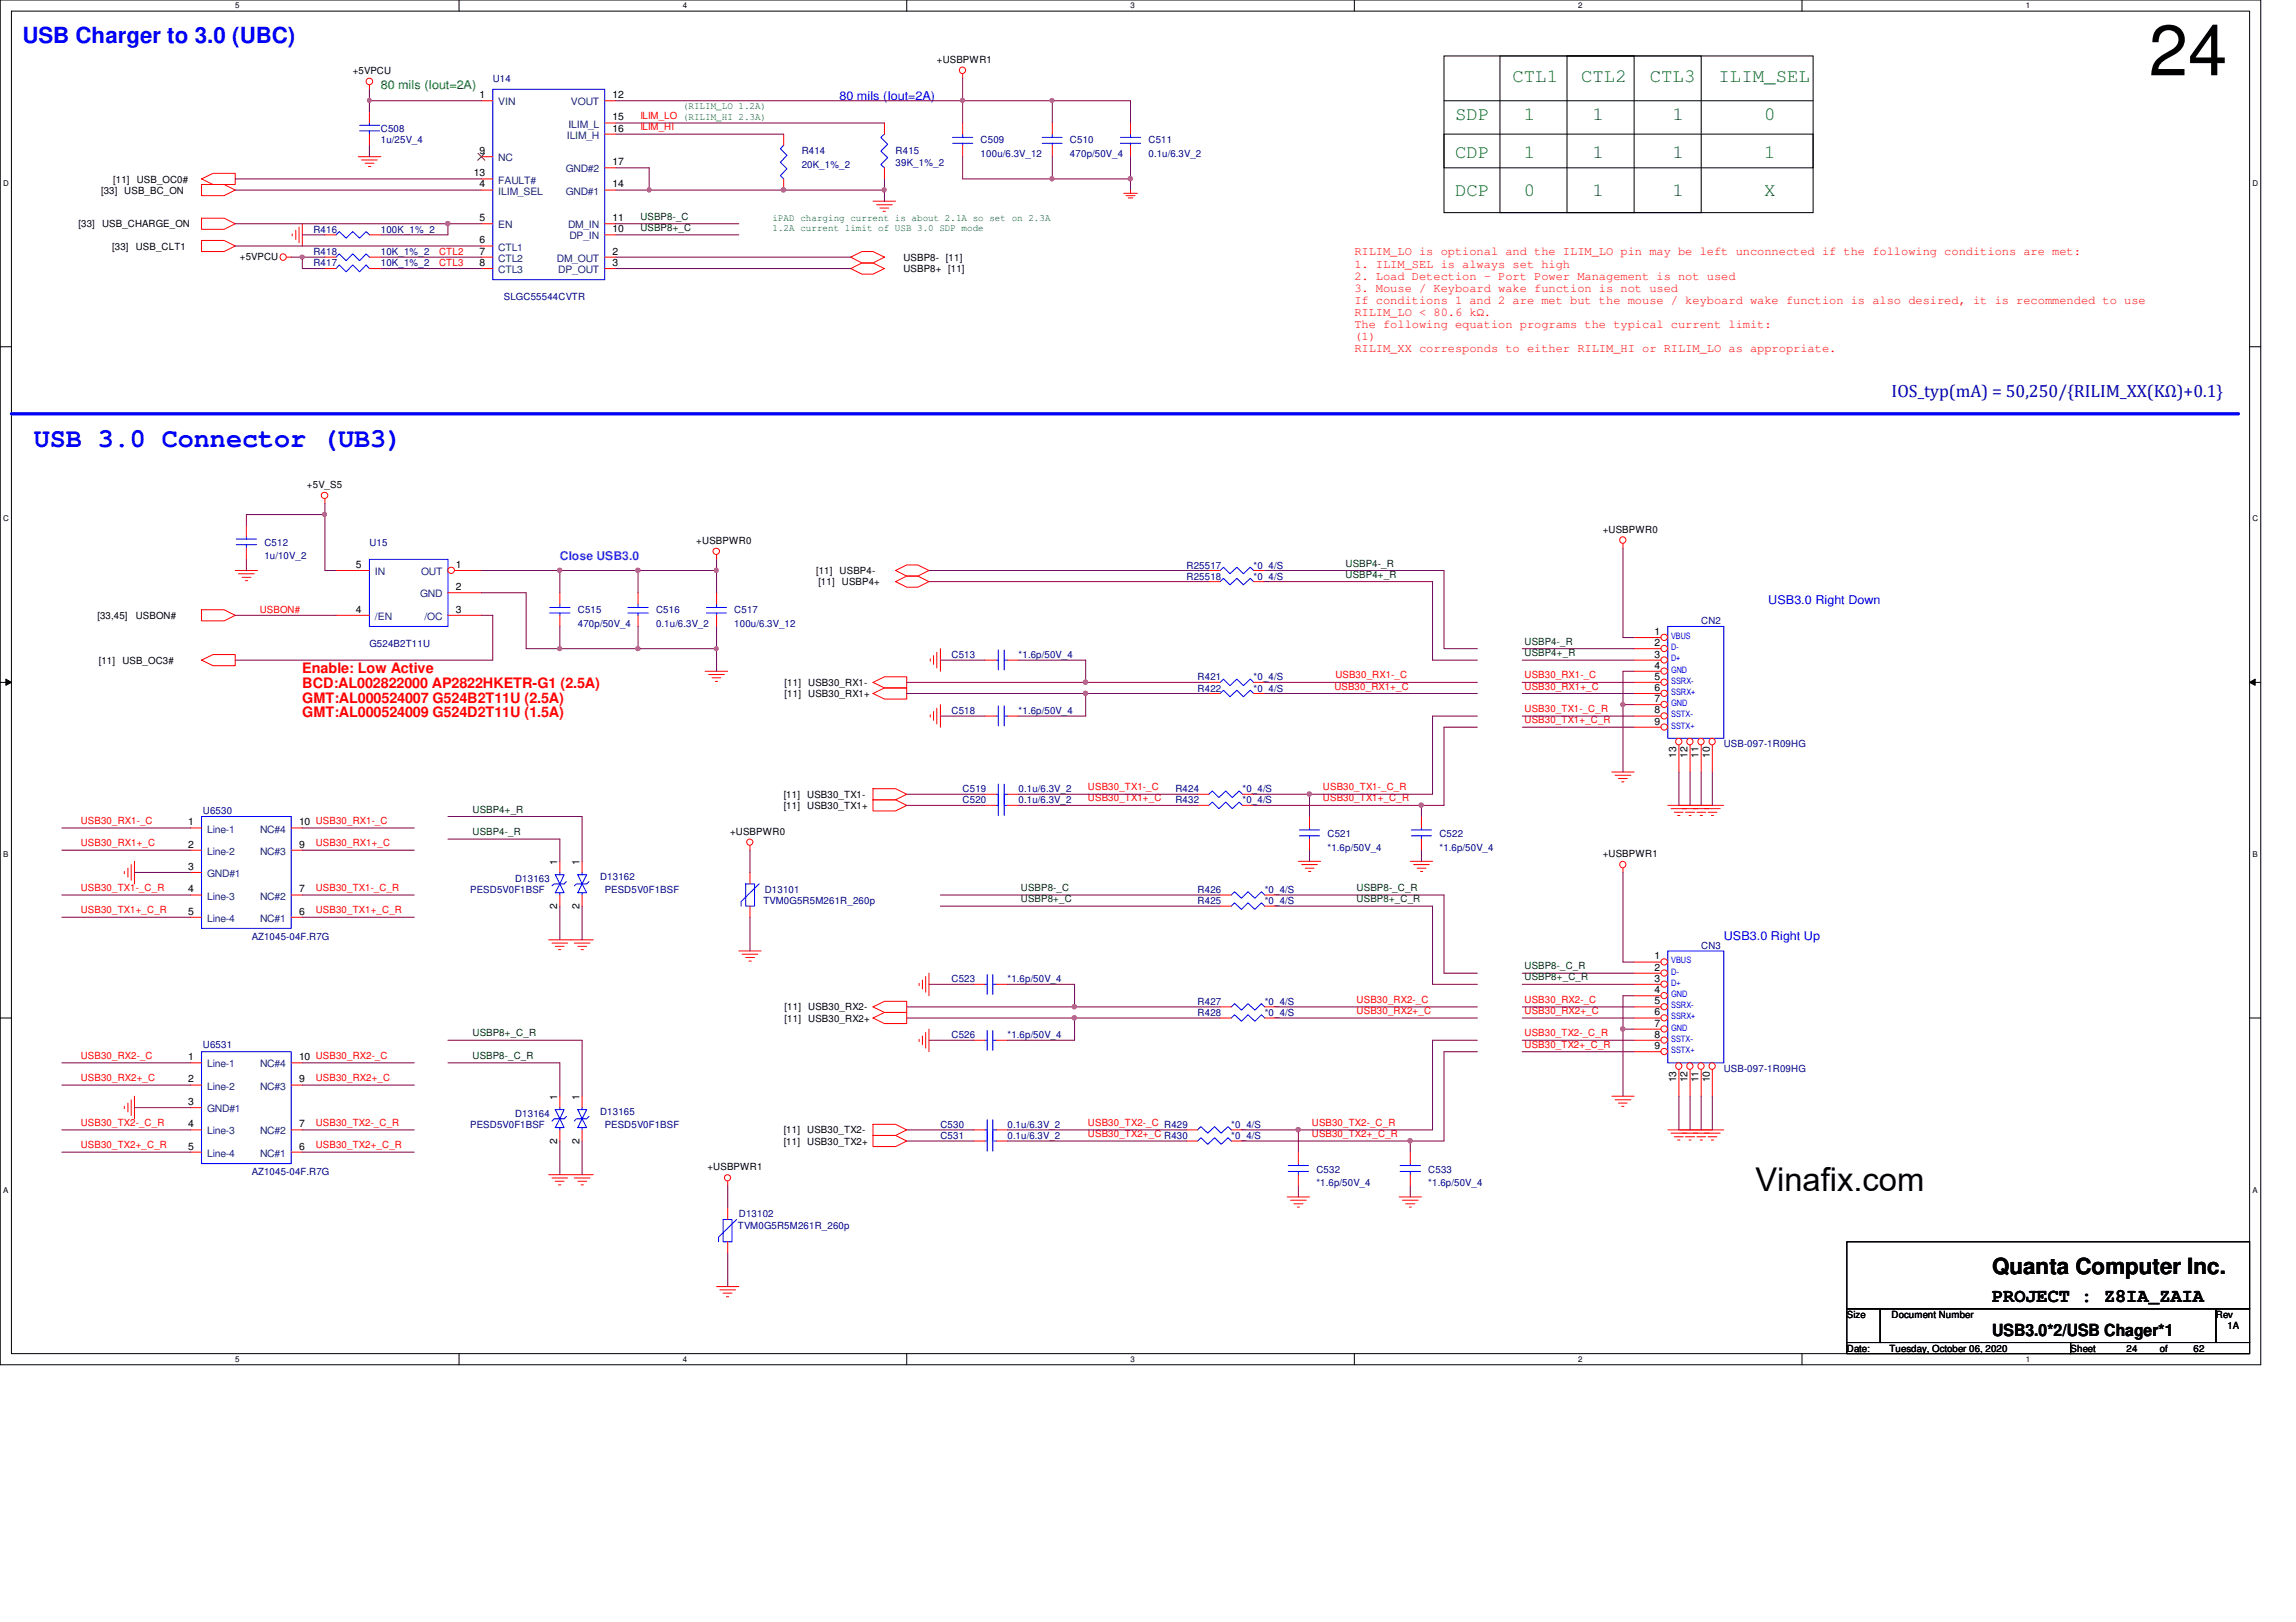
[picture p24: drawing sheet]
<svg xmlns="http://www.w3.org/2000/svg" width="297mm" height="210mm" viewBox="0 0 297 210" stroke-linecap="round" stroke-linejoin="round" font-family="sans-serif">
<defs><g id="words">
<text font-size="9.2" x="278" y="9.7">24</text>
<text font-size="4.2" x="227.1" y="154.1">Vinafix.com</text>
<text font-size="3.5" fill="#00f" x="4.4" y="57.8">USB 3.0 Connector (UB3)</text>
<text font-size="2.9" fill="#00f" x="2.9" y="5.5">USB Charger to 3.0 (UBC)</text>
<text font-size="2.9" x="257.7" y="164.8">Quanta Computer Inc.</text>
<g font-size="2.5" fill="#008000">
<text x="195.7" y="10.6">CTL1</text>
<text x="204.5" y="10.6">CTL2</text>
<text x="213.4" y="10.6">CTL3</text>
<text x="222.3" y="10.6">ILIM_SEL</text>
<text x="188.3" y="15.5">SDP</text>
<text x="197.1" y="15.5">1</text>
<text x="206" y="15.5">1</text>
<text x="216.4" y="15.5">1</text>
<text x="228.2" y="15.5">0</text>
<text x="188.3" y="20.4">CDP</text>
<text x="197.1" y="20.4">1</text>
<text x="206" y="20.4">1</text>
<text x="216.4" y="20.4">1</text>
<text x="228.2" y="20.4">1</text>
<text x="188.3" y="25.4">DCP</text>
<text x="197.1" y="25.4">0</text>
<text x="206" y="25.4">1</text>
<text x="216.4" y="25.4">1</text>
<text x="228.2" y="25.4">X</text>
</g>
<text font-size="2.5" x="257.7" y="168.5">PROJECT : Z8IA_ZAIA</text>
<text font-size="2.3" fill="#0000a0" x="244.7" y="51.4">IOS_typ(mA) = 50,250/{RILIM_XX(KΩ)+0.1}</text>
<text font-size="2.2" x="257.7" y="172.8">USB3.0*2/USB Chager*1</text>
<g font-size="1.9" fill="#f00">
<text x="39.1" y="87.1">Enable: Low Active</text>
<text x="39.1" y="89">BCD:AL002822000 AP2822HKETR-G1 (2.5A)</text>
<text x="39.1" y="90.9">GMT:AL000524007 G524B2T11U (2.5A)</text>
<text x="39.1" y="92.8">GMT:AL000524009 G524D2T11U (1.5A)</text>
</g>
<text font-size="1.6" fill="#008000" x="49.3" y="11.6">80 mils (Iout=2A)</text>
<g font-size="1.6" fill="#00f">
<text x="108.6" y="13">80 mils (Iout=2A)</text>
<text x="228.8" y="78.1">USB3.0 Right Down</text>
<text x="223" y="121.6">USB3.0 Right Up</text>
</g>
<g font-size="1.6" fill="#f00">
<text x="175.2" y="33.1">RILIM_LO is optional and the ILIM_LO pin may be left unconnected if the following conditions are met:</text>
<text x="175.2" y="34.6">1. ILIM_SEL is always set high</text>
<text x="175.2" y="40.9">RILIM_LO &lt; 80.6 kΩ.</text>
<text x="175.2" y="36.2">2. Load Detection - Port Power Management is not used</text>
<text x="175.2" y="37.8">3. Mouse / Keyboard wake function is not used</text>
<text x="175.2" y="39.3">If conditions 1 and 2 are met but the mouse / keyboard wake function is also desired, it is recommended to use</text>
<text x="175.2" y="42.5">The following equation programs the typical current limit:</text>
<text x="175.2" y="44">(1)</text>
<text x="175.2" y="45.6">RILIM_XX corresponds to either RILIM_HI or RILIM_LO as appropriate.</text>
</g>
<text font-size="1.6" fill="#8000ff" x="72.4" y="72.4">Close USB3.0</text>
<g font-size="1.3">
<text x="45.6" y="9.6">+5VPCU</text>
<text x="121.2" y="8.1">+USBPWR1</text>
<text x="62" y="12.7">1</text>
<text x="79.2" y="12.7">12</text>
<text x="79.2" y="17">16</text>
<text x="79.2" y="15.6">15</text>
<text x="14.6" y="23.6">[11]</text>
<text x="17.7" y="23.6">USB_OC0#</text>
<text x="61.3" y="22.8">13</text>
<text x="62" y="19.9">9</text>
<text x="79.2" y="21.4">17</text>
<text x="10.2" y="29.4">[33]</text>
<text x="13.1" y="25.1">[33] USB_BC_ON</text>
<text x="13.2" y="29.4">USB_CHARGE_ON</text>
<text x="62" y="24.3">4</text>
<text x="62" y="28.6">5</text>
<text x="79.2" y="28.6">11</text>
<text x="79.2" y="24.3">14</text>
<text x="14.5" y="32.3">[33]</text>
<text x="17.6" y="32.3">USB_CLT1</text>
<text x="31" y="33.6">+5VPCU</text>
<text x="62" y="31.5">6</text>
<text x="62" y="32.9">7</text>
<text x="62" y="34.4">8</text>
<text x="79.2" y="34.4">3</text>
<text x="79.2" y="32.9">2</text>
<text x="79.2" y="30.1">10</text>
<text x="116.9" y="33.7">USBP8-</text>
<text x="116.9" y="35.2">USBP8+ [11]</text>
<text x="122.4" y="33.7">[11]</text>
<text x="39.7" y="63.2">+5V_S5</text>
<text x="90.1" y="70.4">+USBPWR0</text>
<text x="207.3" y="68.9">+USBPWR0</text>
<text x="46.1" y="73.5">5</text>
<text x="59" y="73.5">1</text>
<text x="59" y="76.4">2</text>
<text x="105.6" y="74.3">[11]</text>
<text x="105.9" y="75.7">[11]</text>
<text x="108.6" y="74.3">USBP4-</text>
<text x="108.9" y="75.7">USBP4+</text>
<text x="12.6" y="80.1">[33,45]</text>
<text x="17.6" y="80.1">USBON#</text>
<text x="46.1" y="79.3">4</text>
<text x="59" y="79.3">3</text>
<text x="214" y="82.2">1</text>
<text x="214" y="83.6">2</text>
<text x="12.8" y="85.9">[11]</text>
<text x="15.8" y="85.9">USB_OC3#</text>
<text x="101.5" y="88.8">[11]</text>
<text x="104.6" y="88.8">USB30_RX1-</text>
<text x="214" y="85.1">3</text>
<text x="214" y="86.5">4</text>
<text x="214" y="88">5</text>
<text x="214" y="89.4">6</text>
<text x="101.5" y="90.2">[11]</text>
<text x="104.6" y="90.2">USB30_RX1+</text>
<text x="214" y="90.8">7</text>
<text x="214" y="92.3">8</text>
<text x="214" y="93.8">9</text>
<text x="216.9" y="98.1" transform="rotate(-90 216.9 98.1)">13</text>
<text x="218.3" y="98.1" transform="rotate(-90 218.3 98.1)">12</text>
<text x="219.7" y="98.1" transform="rotate(-90 219.7 98.1)">11</text>
<text x="221.2" y="98.1" transform="rotate(-90 221.2 98.1)">10</text>
<text x="24.3" y="106.8">1</text>
<text x="38.7" y="106.8">10 USB30_RX1-_C</text>
<text x="101.4" y="104.7">[11]</text>
<text x="101.4" y="103.3">[11]</text>
<text x="104.4" y="104.7">USB30_TX1+</text>
<text x="104.4" y="103.3">USB30_TX1-</text>
<text x="24.3" y="109.7">2</text>
<text x="24.3" y="112.6">3</text>
<text x="38.7" y="109.7">9</text>
<text x="72.1" y="111.9" transform="rotate(-90 72.1 111.9)">1</text>
<text x="75" y="111.9" transform="rotate(-90 75 111.9)">1</text>
<text x="94.4" y="108">+USBPWR0</text>
<text x="207.3" y="110.9">+USBPWR1</text>
<text x="24.3" y="115.5">4</text>
<text x="24.3" y="118.4">5</text>
<text x="38.7" y="115.5">7</text>
<text x="38.7" y="118.4">6</text>
<text x="72.1" y="117.6" transform="rotate(-90 72.1 117.6)">2</text>
<text x="75" y="117.6" transform="rotate(-90 75 117.6)">2</text>
<text x="214" y="124.2">1</text>
<text x="214" y="125.6">2</text>
<text x="101.5" y="130.8">[11]</text>
<text x="104.6" y="130.8">USB30_RX2-</text>
<text x="214" y="127">3</text>
<text x="214" y="128.5">4</text>
<text x="214" y="130">5</text>
<text x="214" y="131.4">6</text>
<text x="24.3" y="137.2">1</text>
<text x="38.7" y="137.2">10 USB30_RX2-_C</text>
<text x="101.5" y="132.2">[11]</text>
<text x="104.6" y="132.2">USB30_RX2+</text>
<text x="214" y="132.8">7</text>
<text x="214" y="134.3">8</text>
<text x="214" y="135.8">9</text>
<text x="24.3" y="140.1">2</text>
<text x="24.3" y="143">3</text>
<text x="38.7" y="140.1">9</text>
<text x="72.1" y="142.3" transform="rotate(-90 72.1 142.3)">1</text>
<text x="75" y="142.3" transform="rotate(-90 75 142.3)">1</text>
<text x="216.9" y="140.1" transform="rotate(-90 216.9 140.1)">13</text>
<text x="218.3" y="140.1" transform="rotate(-90 218.3 140.1)">12</text>
<text x="219.7" y="140.1" transform="rotate(-90 219.7 140.1)">11</text>
<text x="221.2" y="140.1" transform="rotate(-90 221.2 140.1)">10</text>
<text x="24.3" y="145.9">4</text>
<text x="24.3" y="148.8">5</text>
<text x="38.7" y="145.9">7</text>
<text x="38.7" y="148.8">6</text>
<text x="72.1" y="148" transform="rotate(-90 72.1 148)">2</text>
<text x="75" y="148" transform="rotate(-90 75 148)">2</text>
<text x="101.4" y="148.1">[11]</text>
<text x="101.4" y="146.7">[11]</text>
<text x="104.4" y="148.1">USB30_TX2+</text>
<text x="104.4" y="146.7">USB30_TX2-</text>
<text x="91.5" y="151.5">+USBPWR1</text>
<text x="238.9" y="170.6">Size</text>
<text x="244.7" y="170.6">Document Number</text>
<text x="286.7" y="170.6">Rev</text>
<text x="288.2" y="172">1A</text>
<text x="238.9" y="174.9">Date:</text>
<text x="244.4" y="174.9">Tuesday, October 06, 2020</text>
<text x="267.9" y="174.9">Sheet</text>
<text x="275.1" y="174.9">24</text>
<text x="279.4" y="174.9">of</text>
<text x="283.8" y="174.9">62</text>
</g>
<g font-size="1.3" fill="#000080">
<text x="63.8" y="10.6">U14</text>
<text x="49.3" y="17.1">C508</text>
<text x="49.3" y="18.5">1u/25V_4</text>
<text x="103.7" y="20">R414</text>
<text x="103.7" y="21.7">20K_1%_2</text>
<text x="115.9" y="20">R415</text>
<text x="115.9" y="21.5">39K_1%_2</text>
<text x="126.9" y="18.5">C509</text>
<text x="126.9" y="20.3">100u/6.3V_12</text>
<text x="138.4" y="18.5">C510</text>
<text x="138.4" y="20.3">470p/50V_4</text>
<text x="148.6" y="18.5">C511</text>
<text x="148.6" y="20.3">0.1u/6.3V_2</text>
<text x="40.6" y="33">R418</text>
<text x="40.6" y="34.5">R417</text>
<text x="40.6" y="30.1">R416</text>
<text x="49.3" y="33">10K_1%_2</text>
<text x="49.3" y="34.5">10K_1%_2</text>
<text x="49.3" y="30.1">100K_1%_2</text>
<text x="65.2" y="38.8">SLGC55544CVTR</text>
<text x="34.2" y="70.7">C512</text>
<text x="47.8" y="70.7">U15</text>
<text x="34.2" y="72.4">1u/10V_2</text>
<text x="153.5" y="75">R25518</text>
<text x="153.5" y="73.6">R25517</text>
<text x="162.2" y="75">*0_4/S</text>
<text x="162.2" y="73.6">*0_4/S</text>
<text x="47.8" y="83.7">G524B2T11U</text>
<text x="74.8" y="79.4">C515</text>
<text x="74.8" y="81.1">470p/50V_4</text>
<text x="84.9" y="79.4">C516</text>
<text x="84.9" y="81.1">0.1u/6.3V_2</text>
<text x="95" y="79.4">C517</text>
<text x="95" y="81.1">100u/6.3V_12</text>
<text x="220.1" y="80.8">CN2</text>
<text x="123.1" y="85.1">C513</text>
<text x="131.8" y="85.1">*1.6p/50V_4</text>
<text x="154.9" y="88.1">R421</text>
<text x="154.9" y="89.5">R422</text>
<text x="162.2" y="88.1">*0_4/S</text>
<text x="162.2" y="89.5">*0_4/S</text>
<text x="123.1" y="92.4">C518</text>
<text x="131.8" y="92.4">*1.6p/50V_4</text>
<text x="223" y="96.7">USB-097-1R09HG</text>
<text x="26.2" y="105.3">U6530</text>
<text x="124.5" y="102.5">C519</text>
<text x="124.5" y="104">C520</text>
<text x="131.8" y="102.5">0.1u/6.3V_2</text>
<text x="131.8" y="104">0.1u/6.3V_2</text>
<text x="152.1" y="104">R432</text>
<text x="152.1" y="102.5">R424</text>
<text x="160.7" y="104">*0_4/S</text>
<text x="160.7" y="102.5">*0_4/S</text>
<text x="77.6" y="113.8">D13162</text>
<text x="171.7" y="108.3">C521</text>
<text x="171.7" y="110.1">*1.6p/50V_4</text>
<text x="186.2" y="108.3">C522</text>
<text x="186.2" y="110.1">*1.6p/50V_4</text>
<text x="60.8" y="115.6">PESD5V0F1BSF</text>
<text x="66.6" y="114.1">D13163</text>
<text x="78.2" y="115.6">PESD5V0F1BSF</text>
<text x="98.8" y="117">TVM0G5R5M261R_260p</text>
<text x="98.9" y="115.6">D13101</text>
<text x="154.9" y="115.6">R426</text>
<text x="154.9" y="117">R425</text>
<text x="163.6" y="115.6">*0_4/S</text>
<text x="163.6" y="117">*0_4/S</text>
<text x="32.6" y="121.6">AZ1045-04F.R7G</text>
<text x="220.1" y="122.8">CN3</text>
<text x="123.1" y="127.1">C523</text>
<text x="130.3" y="127.1">*1.6p/50V_4</text>
<text x="154.9" y="130">R427</text>
<text x="154.9" y="131.5">R428</text>
<text x="163.6" y="130">*0_4/S</text>
<text x="163.6" y="131.5">*0_4/S</text>
<text x="26.2" y="135.7">U6531</text>
<text x="123.1" y="134.4">C526</text>
<text x="130.3" y="134.4">*1.6p/50V_4</text>
<text x="223" y="138.7">USB-097-1R09HG</text>
<text x="60.8" y="146">PESD5V0F1BSF</text>
<text x="66.6" y="144.5">D13164</text>
<text x="77.6" y="144.2">D13165</text>
<text x="78.2" y="146">PESD5V0F1BSF</text>
<text x="121.7" y="146">C530</text>
<text x="121.7" y="147.4">C531</text>
<text x="130.3" y="146">0.1u/6.3V_2</text>
<text x="130.3" y="147.4">0.1u/6.3V_2</text>
<text x="159.3" y="146">*0_4/S</text>
<text x="159.3" y="147.4">*0_4/S</text>
<text x="32.6" y="152">AZ1045-04F.R7G</text>
<text x="170.3" y="151.8">C532</text>
<text x="170.3" y="153.5">*1.6p/50V_4</text>
<text x="184.8" y="151.8">C533</text>
<text x="184.8" y="153.5">*1.6p/50V_4</text>
<text x="95.5" y="159">TVM0G5R5M261R_260p</text>
<text x="95.6" y="157.5">D13102</text>
</g>
<g font-size="1.3" fill="#004080">
<text x="64.5" y="13.6">VIN</text>
<text x="73.3" y="17.9">ILIM_H</text>
<text x="73.5" y="16.5">ILIM_L</text>
<text x="73.9" y="13.6">VOUT</text>
<text x="64.5" y="23.7">FAULT#</text>
<text x="64.5" y="20.9">NC</text>
<text x="73.2" y="22.3">GND#2</text>
<text x="64.5" y="25.2">ILIM_SEL</text>
<text x="64.5" y="29.5">EN</text>
<text x="73.2" y="25.2">GND#1</text>
<text x="73.5" y="29.5">DM_IN</text>
<text x="64.5" y="32.4">CTL1</text>
<text x="64.5" y="33.9">CTL2</text>
<text x="64.5" y="35.3">CTL3</text>
<text x="72" y="33.9">DM_OUT</text>
<text x="72.2" y="35.3">DP_OUT</text>
<text x="73.7" y="31">DP_IN</text>
<text x="48.5" y="74.4">IN</text>
<text x="54.4" y="77.3">GND</text>
<text x="54.5" y="74.4">OUT</text>
<text x="48.5" y="80.2">/EN</text>
<text x="54.9" y="80.2">/OC</text>
<text x="26.8" y="107.7">Line-1</text>
<text x="33.7" y="107.7">NC#4</text>
<text x="26.8" y="110.6">Line-2</text>
<text x="26.8" y="113.5">GND#1</text>
<text x="33.7" y="110.6">NC#3</text>
<text x="26.8" y="116.4">Line-3</text>
<text x="26.8" y="119.3">Line-4</text>
<text x="33.7" y="116.4">NC#2</text>
<text x="33.7" y="119.3">NC#1</text>
<text x="26.8" y="141">Line-2</text>
<text x="26.8" y="143.9">GND#1</text>
<text x="26.8" y="138.1">Line-1</text>
<text x="33.7" y="141">NC#3</text>
<text x="33.7" y="138.1">NC#4</text>
<text x="26.8" y="146.8">Line-3</text>
<text x="26.8" y="149.7">Line-4</text>
<text x="33.7" y="146.8">NC#2</text>
<text x="33.7" y="149.7">NC#1</text>
</g>
<g font-size="1.3" fill="#f00">
<text x="82.8" y="15.4">ILIM_LO (RILIM_HI 2.3A)</text>
<text x="82.8" y="16.8">ILIM_HI</text>
<text x="56.8" y="33">CTL2</text>
<text x="56.8" y="34.5">CTL3</text>
<text x="33.6" y="79.3">USBON#</text>
<text x="172.6" y="89.2">USB30_RX1+_C</text>
<text x="172.8" y="87.8">USB30_RX1-_C</text>
<text x="197.2" y="89.2">USB30_RX1+_C</text>
<text x="197.2" y="87.8">USB30_RX1-_C</text>
<text x="197.2" y="93.6">USB30_TX1+_C_R</text>
<text x="197.2" y="92.2">USB30_TX1-_C_R</text>
<text x="10.5" y="106.6">USB30_RX1-_C</text>
<text x="140.8" y="103.7">USB30_TX1+_C</text>
<text x="140.8" y="102.3">USB30_TX1-_C</text>
<text x="171.2" y="103.7">USB30_TX1+_C_R</text>
<text x="171.2" y="102.3">USB30_TX1-_C_R</text>
<text x="10.5" y="109.5">USB30_RX1+_C</text>
<text x="40.8" y="109.5">USB30_RX1+_C</text>
<text x="10.5" y="115.3">USB30_TX1-_C_R</text>
<text x="10.5" y="118.2">USB30_TX1+_C_R</text>
<text x="40.8" y="115.3">USB30_TX1-_C_R</text>
<text x="40.8" y="118.2">USB30_TX1+_C_R</text>
<text x="175.5" y="129.8">USB30_RX2-_C</text>
<text x="175.5" y="131.2">USB30_RX2+_C</text>
<text x="197.2" y="131.2">USB30_RX2+_C</text>
<text x="197.2" y="129.8">USB30_RX2-_C</text>
<text x="10.5" y="137">USB30_RX2-_C</text>
<text x="197.2" y="135.6">USB30_TX2+_C_R</text>
<text x="197.2" y="134.1">USB30_TX2-_C_R</text>
<text x="10.5" y="139.9">USB30_RX2+_C</text>
<text x="40.8" y="139.9">USB30_RX2+_C</text>
<text x="10.5" y="145.7">USB30_TX2-_C_R</text>
<text x="10.5" y="148.6">USB30_TX2+_C_R</text>
<text x="40.8" y="145.7">USB30_TX2-_C_R</text>
<text x="40.8" y="148.6">USB30_TX2+_C_R</text>
<text x="140.8" y="147.2">USB30_TX2+_C R430</text>
<text x="140.8" y="145.7">USB30_TX2-_C R429</text>
<text x="169.7" y="147.2">USB30_TX2+_C_R</text>
<text x="169.7" y="145.7">USB30_TX2-_C_R</text>
</g>
<g font-size="1.3" fill="#008000">
<text x="88.3" y="14.1">(RILIM_LO 1.2A)</text>
<text x="99.9" y="28.6">iPAD charging current is about 2.1A so set on 2.3A</text>
<text x="99.9" y="29.8">1.2A current limit of USB 3.0 SDP mode</text>
</g>
<g font-size="1.3" fill="#004000">
<text x="82.8" y="28.4">USBP8-_C</text>
<text x="82.8" y="29.9">USBP8+_C</text>
<text x="174.1" y="73.3">USBP4-_R</text>
<text x="174.1" y="74.8">USBP4+_R</text>
<text x="197.2" y="83.4">USBP4-_R</text>
<text x="197.2" y="84.9">USBP4+_R</text>
<text x="61.1" y="105.2">USBP4+_R</text>
<text x="61.1" y="108.1">USBP4-_R</text>
<text x="132.1" y="115.3">USBP8-_C</text>
<text x="132.1" y="116.8">USBP8+_C</text>
<text x="175.5" y="115.3">USBP8-_C_R</text>
<text x="175.5" y="116.8">USBP8+_C_R</text>
<text x="197.2" y="125.4">USBP8-_C_R</text>
<text x="197.2" y="126.9">USBP8+_C_R</text>
<text x="61.1" y="137">USBP8-_C_R</text>
<text x="61.1" y="134.1">USBP8+_C_R</text>
</g>
<g font-size="1.1" fill="#00f">
<text x="216.2" y="82.7">VBUS</text>
<text x="216.2" y="84.2">D-</text>
<text x="216.2" y="85.6">D+</text>
<text x="216.2" y="87">GND</text>
<text x="216.2" y="88.5">SSRX-</text>
<text x="216.2" y="90">SSRX+</text>
<text x="216.2" y="91.4">GND</text>
<text x="216.2" y="92.8">SSTX-</text>
<text x="216.2" y="94.3">SSTX+</text>
<text x="216.2" y="124.7">VBUS</text>
<text x="216.2" y="126.2">D-</text>
<text x="216.2" y="127.6">D+</text>
<text x="216.2" y="129">GND</text>
<text x="216.2" y="130.5">SSRX-</text>
<text x="216.2" y="131.9">SSRX+</text>
<text x="216.2" y="133.4">GND</text>
<text x="216.2" y="134.8">SSTX-</text>
<text x="216.2" y="136.3">SSTX+</text>
</g>
<g font-size="1">
<text x="30.4" y="1.1">5</text>
<text x="88.3" y="1.1">4</text>
<text x="146.3" y="1.1">3</text>
<text x="204.2" y="1.1">2</text>
<text x="262.1" y="1.1">1</text>
<text x=".4" y="24">D</text>
<text x="291.4" y="24">D</text>
<text x=".4" y="67.5">C</text>
<text x="291.4" y="67.5">C</text>
<text x=".4" y="110.9">B</text>
<text x="291.4" y="110.9">B</text>
<text x=".4" y="154.3">A</text>
<text x="291.4" y="154.3">A</text>
<text x="30.4" y="176.2">5</text>
<text x="88.3" y="176.2">4</text>
<text x="146.3" y="176.2">3</text>
<text x="204.2" y="176.2">2</text>
<text x="262.1" y="176.2">1</text>
</g>
</g></defs>
<path d="M0 0h292.5v176.6h-292.5zM1.5 1.4h289.5v173.8h-289.5z" fill="none" stroke="#000" stroke-width=".13"/>
<g fill="#fff">
<path d="M30.4 .2h.6v1.1h-.6z"/>
<path d="M30.4 175.3h.6v1.2h-.6z"/>
</g>
<path d="M59.4 0v1.4M59.4 175.2v1.4" fill="none" stroke="#000" stroke-width=".13"/>
<g fill="#fff">
<path d="M88.3 .2h.6v1.1h-.6z"/>
<path d="M88.3 175.3h.6v1.2h-.6z"/>
</g>
<path d="M117.3 0v1.4M117.3 175.2v1.4" fill="none" stroke="#000" stroke-width=".13"/>
<g fill="#fff">
<path d="M146.3 .2h.5v1.1h-.5z"/>
<path d="M146.3 175.3h.5v1.2h-.5z"/>
</g>
<path d="M175.2 0v1.4M175.2 175.2v1.4" fill="none" stroke="#000" stroke-width=".13"/>
<g fill="#fff">
<path d="M204.2 .2h.5v1.1h-.5z"/>
<path d="M204.2 175.3h.5v1.2h-.5z"/>
</g>
<path d="M233.1 0v1.4M233.1 175.2v1.4" fill="none" stroke="#000" stroke-width=".13"/>
<g fill="#fff">
<path d="M262.1 .2h.5v1.1h-.5z"/>
<path d="M262.1 175.3h.5v1.2h-.5z"/>
<path d="M.4 23.2h.7v1.1h-.7z"/>
<path d="M291.4 23.2h.7v1.1h-.7z"/>
<path d="M.4 66.6h.7v1.1h-.7z"/>
<path d="M291.4 66.6h.7v1.1h-.7z"/>
</g>
<path d="M0 44.9h1.5M291 44.9h1.5" fill="none" stroke="#000" stroke-width=".13"/>
<g fill="#fff">
<path d="M.4 110h.7v1.2h-.7z"/>
<path d="M291.4 110h.7v1.2h-.7z"/>
</g>
<path d="M0 88.3h1.5M.8 87.9l.7 .4-.7 .4zM291 88.3l.8-.4v.8zM291 88.3h1.5" fill="none" stroke="#000" stroke-width=".13"/>
<path d="M.8 87.9l.7 .4-.7 .4zM291 88.3l.8-.4v.8z" fill="#000"/>
<g fill="#fff">
<path d="M.4 153.5h.7v1.1h-.7z"/>
<path d="M291.4 153.5h.7v1.1h-.7z"/>
</g>
<g fill="none" stroke="#000" stroke-width=".13">
<path d="M186.8 7.2h47.8v20.3h-47.8zM186.8 17.4h47.8v4.3h-47.8zM186.8 13h47.8M194.1 7.2h26v20.3h-26zM202.7 7.2h8.7v20.3h-8.7zM0 131.7h1.5M291 131.7h1.5M238.9 160.7h52.1v8.7h-52.1zM238.9 169.4h4.3v4.3h-4.3zM238.9 173.7h29v1.5h-29zM243.2 169.4h43.5v4.3h-43.5zM267.9 173.7h23.1v1.5h-23.1z"/>
<path d="M286.7 169.4h4.3v4.3h-4.3z"/>
</g>
<path d="M1.5 53.6h288.1" fill="none" stroke="#00f" stroke-width=".42"/>
<g fill="none" stroke="#f00" stroke-width=".13">
<path d="M47.8 11v.6M62.3 13h1.5M78.2 13h1.5M78.2 17.4h1.5M78.2 15.9h1.5M124.5 9.6v.5M26.1 23.2l1.5-.8h2.8v1.5h-2.8zM26.1 23.9h2.9l1.4 .7-1.4 .7h-2.9zM26.1 28.2h2.9l1.4 .8-1.4 .7h-2.9zM26.1 31.1h2.9l1.4 .7-1.4 .8h-2.9zM37.1 33.3h.6M37.8 30.3v.2"/>
<path d="M38.3 29.8v1.2M38.7 29.4v2M39.1 29v2.8M46.4 20.3h2.9M46.8 20.7h2M47.2 21.1h1.2M47.7 21.5h.3M62.3 24.6h1.5M62.3 23.2h1.5M62.3 20.3h1.5M62.3 29h1.5M62.3 31.8h1.5"/>
<path d="M62.3 33.3h1.5M62.3 34.8h1.5M78.2 34.8h1.5M78.2 33.3h1.5M78.2 30.4h1.5M78.2 29h1.5M78.2 21.7h1.5M78.2 24.6h1.5M110.1 33.3l1.4-.7h1.4l1.5 .7-1.5 .7h-1.4zM110.1 34.8l1.4-.8h1.4l1.5 .8-1.5 .7h-1.4zM112.9 26h3M113.4 26.5h2"/>
<path d="M113.8 26.9h1.2M114.3 27.3h.3M145.4 25h1.7M145.7 25.3h1.2M146 25.6h.6M146.3 24.6v.4M26.1 78.9h2.9l1.4 .7-1.4 .7h-2.9zM30.4 73.8h2.9M30.9 74.3h2M31.3 74.7h1.2M31.7 75.1h.3M42 64.6v.6"/>
<path d="M92.7 71.8v.6M115.9 75.3l1.4-.8h1.4l1.5 .8-1.5 .7h-1.4zM115.9 73.8l1.4-.7h1.4l1.5 .7-1.5 .7h-1.4zM210 70.4v.6M26.1 85.4l1.5-.7h2.8v1.4h-2.8zM91.2 86.9h2.9M91.7 87.3h2M92.1 87.7h1.2M92.5 88.2h.3M112.9 89.7l1.5-.7h2.9v1.5h-2.9zM112.9 88.3l1.5-.7h2.9v1.4h-2.9zM120.4 85.3v.3"/>
<path d="M120.4 92.5v.3M120.8 84.8v1.2M120.8 92.1v1.1M121.2 84.4v2M121.2 91.7v2M121.7 83.9v3M121.7 91.2v2.9M208.5 99.9h2.9M16.1 112.8v.3M16.5 112.4v1.1M17 111.9v2M17.4 111.5v2.9"/>
<path d="M24.6 110h1.5M24.6 115.8h1.5M24.6 112.9h1.5M24.6 107.1h1.5M24.6 118.7h1.5M37.7 115.8h1.4M37.7 110h1.4M37.7 107.1h1.4M37.7 118.7h1.4M97 109.4v.6M112.9 103.5h3l1.4 .7-1.4 .7h-3zM112.9 102.1h3l1.4 .7-1.4 .7h-3z"/>
<path d="M168 111.5h2.9M168.4 111.9h2M168.9 112.4h1.1M169.3 112.8h.3M182.5 111.5h2.8M182.9 111.9h2M183.3 112.4h1.2M183.8 112.8h.3M209 100.3h2M209.4 100.8h1.1M209.8 101.2h.3M210 112.4v.5"/>
<path d="M215.8 104.2h5.7M216.2 104.6h2M216.6 105.1h1.2M217 105.5h.3M217.2 104.2h5.8M217.6 104.6h2.1M218.1 105.1h1.1M218.5 105.5h.3M219.1 104.6h2M219.5 105.1h1.2M220 105.5h.3M220.5 104.6h2"/>
<path d="M221 105.1h1.1M221.4 105.5h.3M71 121.6h5.7M71.4 122h2M71.8 122.5h1.2M72.3 122.9h.3M74.3 122h2M74.8 122.5h1.1M75.2 122.9h.3M95.6 123.1h2.9M96 123.5h2M96.5 123.9h1.1"/>
<path d="M96.9 124.4h.3M112.9 131.7l1.5-.7h2.9v1.5h-2.9zM112.9 130.3l1.5-.7h2.9v1.4h-2.9zM118.9 127.3v.3M118.9 134.5v.3M119.3 126.8v1.2M119.3 134.1v1.1M119.8 126.4v2M119.8 133.6v2M120.2 125.9v3M120.2 133.2v2.9M16.1 143.2v.3"/>
<path d="M16.5 142.7v1.2M17 142.3v2.1M17.4 141.9v2.9M71 152h5.7M71.4 152.4h2M71.8 152.9h1.2M72.3 153.3h.3M74.3 152.4h2M74.8 152.9h1.1M75.2 153.3h.3M94.1 152.9v.6M94.1 156.3v1.5"/>
<path d="M112.9 146.9h3l1.4 .8-1.4 .7h-3zM112.9 145.5h3l1.4 .7-1.4 .7h-3zM166.5 154.9h2.9M167 155.3h2M167.4 155.8h1.2M167.8 156.2h.3M181 154.9h2.9M181.4 155.3h2.1M181.9 155.8h1.1M182.3 156.2h.3M208.5 141.9h2.9M209 142.3h2"/>
<path d="M209.4 142.7h1.1M209.8 143.2h.3M215.8 146.2h5.7M216.2 146.6h2M216.6 147.1h1.2M217 147.5h.3M217.2 146.2h5.8M217.6 146.6h2.1M218.1 147.1h1.1M218.5 147.5h.3M219.1 146.6h2M219.5 147.1h1.2"/>
<path d="M220 147.5h.3M220.5 146.6h2M221 147.1h1.1M221.4 147.5h.3M92.7 166.5h2.9M93.1 166.9h2.1M93.6 167.3h1.1M94 167.8h.3M94.1 160.7v1.4"/>
<circle cx="47.8" cy="10.5" r=".43"/>
<circle cx="124.5" cy="9.1" r=".42"/>
<circle cx="36.6" cy="33.3" r=".42"/>
<circle cx="42" cy="64.1" r=".42"/>
<circle cx="92.7" cy="71.3" r=".42"/>
<circle cx="209.9" cy="69.9" r=".42"/>
<circle cx="97" cy="109" r=".4"/>
<circle cx="209.9" cy="111.9" r=".42"/>
<circle cx="94.1" cy="152.4" r=".4"/>
</g>
<path d="M63.8 11.6h14.4v24.6h-14.4zM215.8 81.1h7.2v14.4h-7.2zM26.1 105.7h11.6v14.4h-11.6zM93.6 157.8h1.1v2.9h-1.1zM95.3 157.8l-2.3 2.3v.6" fill="none" stroke="#00f" stroke-width=".13"/>
<path d="M61.8 19.9l.9 .8M62.7 19.9l-.9 .8" fill="none" stroke="#804000" stroke-width=".13"/>
<circle cx="215.3" cy="82.5" r=".42" fill="#fff"/>
<g fill="none" stroke="#f00" stroke-width=".13">
<path d="M211.4 82.5h3.5"/>
<circle cx="215.3" cy="82.5" r=".42"/>
</g>
<circle cx="215.3" cy="85.4" r=".42" fill="#fff"/>
<g fill="none" stroke="#f00" stroke-width=".13">
<path d="M211.4 85.4h3.5"/>
<circle cx="215.3" cy="85.4" r=".42"/>
</g>
<circle cx="215.3" cy="83.9" r=".42" fill="#fff"/>
<g fill="none" stroke="#f00" stroke-width=".13">
<path d="M211.4 83.9h3.5"/>
<circle cx="215.3" cy="83.9" r=".42"/>
</g>
<circle cx="215.3" cy="86.8" r=".42" fill="#fff"/>
<g fill="none" stroke="#f00" stroke-width=".13">
<path d="M211.4 86.9h3.5"/>
<circle cx="215.3" cy="86.8" r=".42"/>
</g>
<circle cx="215.3" cy="88.3" r=".42" fill="#fff"/>
<g fill="none" stroke="#f00" stroke-width=".13">
<path d="M211.4 88.3h3.5"/>
<circle cx="215.3" cy="88.3" r=".42"/>
</g>
<circle cx="215.3" cy="89.7" r=".42" fill="#fff"/>
<g fill="none" stroke="#f00" stroke-width=".13">
<path d="M211.4 89.7h3.5"/>
<circle cx="215.3" cy="89.7" r=".42"/>
</g>
<circle cx="215.3" cy="91.2" r=".42" fill="#fff"/>
<g fill="none" stroke="#f00" stroke-width=".13">
<path d="M211.4 91.2h3.5"/>
<circle cx="215.3" cy="91.2" r=".42"/>
</g>
<circle cx="215.3" cy="92.6" r=".42" fill="#fff"/>
<g fill="none" stroke="#f00" stroke-width=".13">
<path d="M211.4 92.7h3.5"/>
<circle cx="215.3" cy="92.6" r=".42"/>
</g>
<circle cx="215.3" cy="94.1" r=".42" fill="#fff"/>
<g fill="none" stroke="#f00" stroke-width=".13">
<path d="M211.4 94.1h3.5"/>
<circle cx="215.3" cy="94.1" r=".42"/>
</g>
<circle cx="220.1" cy="96" r=".42" fill="#fff"/>
<g fill="none" stroke="#f00" stroke-width=".13">
<path d="M220.1 96.4v3.5"/>
<circle cx="220.1" cy="96" r=".42"/>
</g>
<circle cx="221.5" cy="96" r=".42" fill="#fff"/>
<g fill="none" stroke="#f00" stroke-width=".13">
<path d="M221.5 96.4v3.5"/>
<circle cx="221.5" cy="96" r=".42"/>
</g>
<circle cx="217.2" cy="96" r=".42" fill="#fff"/>
<g fill="none" stroke="#f00" stroke-width=".13">
<path d="M217.2 96.4v3.5"/>
<circle cx="217.2" cy="96" r=".42"/>
</g>
<circle cx="218.6" cy="96" r=".42" fill="#fff"/>
<g fill="none" stroke="#f00" stroke-width=".13">
<path d="M136.1 18.8v1.5M136.1 15.9v1.5M43.5 79.6h4.3M43.5 73.8h4.3M58 79.6h4.3M218.6 96.4v3.5M72.4 111.5v1.4M72.4 115.8v1.5M127.4 102.8h1.5M127.4 104.2h1.5M130.3 102.8h1.5M130.3 104.2h1.5"/>
<path d="M24.6 137.5h1.5M37.7 137.5h1.4M126 127.4h1.4M128.9 127.4h1.4M24.6 140.4h1.5M24.6 146.2h1.5M24.6 143.3h1.5M24.6 149.1h1.5M37.7 146.2h1.4M37.7 140.4h1.4M37.7 149.1h1.4"/>
<circle cx="218.6" cy="96" r=".42"/>
</g>
<g fill="none" stroke="#00f" stroke-width=".13">
<path d="M134.8 17.8h2.6M134.8 18.5h2.6M136.1 18.5v.3M136.1 17.4v.4M47.8 72.4h10.2v8.7h-10.2zM71.8 113.2h1.2l-.6 1.2zM72.4 115.5v.3M72.4 112.9v.3M72.4 114.4l.6 1.1h-1.2zM73.3 114.1l-.3 .3h-1.3l-.3 .2M128.9 102.8h.3M128.9 104.2h.3"/>
<path d="M129.2 101.5v2.6M129.2 102.9v2.6M129.9 101.5v2.6M129.9 102.9v2.6M129.9 102.8h.4M129.9 104.2h.4M26.1 136.1h11.6v14.5h-11.6zM127.4 127.4h.3M127.7 126.1v2.6M128.4 126.1v2.6M128.4 127.4h.5"/>
</g>
<circle cx="58.4" cy="73.8" r=".42" fill="#fff"/>
<g fill="none" stroke="#f00" stroke-width=".13">
<path d="M101.4 17.4v1.4M42 33.3h1.5M47.8 33.3h1.5M101.4 23.2v1.4M58 76.7h4.3M58.8 73.8h3.5M156.4 75.3h1.5M162.2 75.3h1.4M127.4 85.4h1.5M130.3 85.4h1.5M156.4 88.3h1.5M162.2 88.3h1.4"/>
<path d="M97 112.9v1.5M97 117.3v1.4M154.9 104.2h1.5M157.9 115.8h1.4M160.7 104.2h1.5M163.6 115.8h1.5M169.4 105.7v1.4M169.4 108.6v1.4M157.9 130.3h1.4M163.6 130.3h1.5M75.3 141.9v1.4M75.3 146.2v1.5"/>
<path d="M126 146.2h1.4M128.9 146.2h1.4"/>
<circle cx="58.4" cy="73.8" r=".42"/>
</g>
<g fill="none" stroke="#00f" stroke-width=".13">
<path d="M101.4 18.8l-.4 .5 .8 .8-.8 .9 .8 .8-.8 .9 .4 .5M43.5 33.3l.4-.4 .9 .8 .8-.8 .9 .8 .9-.8 .4 .4M157.9 75.3l.4-.5 .8 .9 .9-.9 .9 .9 .9-.9 .4 .5M128.9 85.4h.3M129.2 84.1v2.6M129.9 84.1v2.6M129.9 85.4h.4M157.9 88.3l.4-.4 .8 .8 .9-.8 .9 .8 .9-.8 .4 .4M96.5 114.4h1.1v2.9h-1.1zM98.2 114.4l-2.3 2.3v.6M156.4 104.2l.4-.4 .9 .8 .9-.8 .8 .8 .9-.8 .4 .4M159.3 115.8l.4-.4 .9 .8 .9-.8 .8 .8 .9-.8 .4 .4"/>
<path d="M168.1 108.2h2.6M168.1 107.4h2.6M169.4 107.1v.3M169.4 108.2v.4M159.3 130.3l.4-.4 .9 .8 .9-.8 .8 .8 .9-.8 .4 .4M215.8 123.1h7.2v14.4h-7.2zM74.8 143.6h1.1l-.6 1.2zM75.3 145.9v.3M75.3 143.3v.3M75.3 144.8l.6 1.1h-1.1zM76.2 144.5l-.3 .3h-1.3l-.3 .3M127.4 146.2h.3"/>
<path d="M127.7 144.9v2.6M128.4 144.9v2.6M128.4 146.2h.5"/>
</g>
<circle cx="215.3" cy="124.5" r=".42" fill="#fff"/>
<g fill="none" stroke="#f00" stroke-width=".13">
<path d="M211.4 124.5h3.5"/>
<circle cx="215.3" cy="124.5" r=".42"/>
</g>
<circle cx="215.3" cy="127.4" r=".42" fill="#fff"/>
<g fill="none" stroke="#f00" stroke-width=".13">
<path d="M211.4 127.4h3.5"/>
<circle cx="215.3" cy="127.4" r=".42"/>
</g>
<circle cx="215.3" cy="125.9" r=".42" fill="#fff"/>
<g fill="none" stroke="#f00" stroke-width=".13">
<path d="M211.4 125.9h3.5"/>
<circle cx="215.3" cy="125.9" r=".42"/>
</g>
<circle cx="215.3" cy="128.8" r=".42" fill="#fff"/>
<g fill="none" stroke="#f00" stroke-width=".13">
<path d="M211.4 128.9h3.5"/>
<circle cx="215.3" cy="128.8" r=".42"/>
</g>
<circle cx="215.3" cy="130.3" r=".42" fill="#fff"/>
<g fill="none" stroke="#f00" stroke-width=".13">
<path d="M211.4 130.3h3.5"/>
<circle cx="215.3" cy="130.3" r=".42"/>
</g>
<circle cx="215.3" cy="131.7" r=".42" fill="#fff"/>
<g fill="none" stroke="#f00" stroke-width=".13">
<path d="M211.4 131.7h3.5"/>
<circle cx="215.3" cy="131.7" r=".42"/>
</g>
<circle cx="215.3" cy="133.2" r=".42" fill="#fff"/>
<g fill="none" stroke="#f00" stroke-width=".13">
<path d="M211.4 133.2h3.5"/>
<circle cx="215.3" cy="133.2" r=".42"/>
</g>
<circle cx="215.3" cy="134.6" r=".42" fill="#fff"/>
<g fill="none" stroke="#f00" stroke-width=".13">
<path d="M211.4 134.6h3.5"/>
<circle cx="215.3" cy="134.6" r=".42"/>
</g>
<circle cx="215.3" cy="136.1" r=".42" fill="#fff"/>
<g fill="none" stroke="#f00" stroke-width=".13">
<path d="M211.4 136.1h3.5"/>
<circle cx="215.3" cy="136.1" r=".42"/>
</g>
<circle cx="220.1" cy="138" r=".42" fill="#fff"/>
<g fill="none" stroke="#f00" stroke-width=".13">
<path d="M220.1 138.4v3.5"/>
<circle cx="220.1" cy="138" r=".42"/>
</g>
<circle cx="221.5" cy="138" r=".42" fill="#fff"/>
<g fill="none" stroke="#f00" stroke-width=".13">
<path d="M221.5 138.4v3.5"/>
<circle cx="221.5" cy="138" r=".42"/>
</g>
<circle cx="217.2" cy="138" r=".42" fill="#fff"/>
<g fill="none" stroke="#f00" stroke-width=".13">
<path d="M217.2 138.4v3.5"/>
<circle cx="217.2" cy="138" r=".42"/>
</g>
<circle cx="218.6" cy="138" r=".42" fill="#fff"/>
<g fill="none" stroke="#f00" stroke-width=".13">
<path d="M47.8 14.5v1.4M47.8 17.4v1.4M114.4 15.9v1.5M124.5 18.8v1.5M124.5 15.9v1.5M146.3 18.8v1.5M146.3 15.9v1.5M42 34.8h1.5M42 30.4h1.5M47.8 34.8h1.5M47.8 30.4h1.5M114.4 21.7v1.5"/>
<path d="M31.9 68v1.5M31.9 71v1.4M72.4 79.6v1.5M72.4 76.7v1.5M82.5 79.6v1.5M82.5 76.7v1.5M92.7 79.6v1.5M92.7 76.7v1.5M156.4 73.8h1.5M162.2 73.8h1.4M127.4 92.7h1.5M130.3 92.7h1.5"/>
<path d="M156.4 89.7h1.5M162.2 89.7h1.4M75.3 111.5v1.4M75.3 115.8v1.5M154.9 102.8h1.5M157.9 117.3h1.4M160.7 102.8h1.5M163.6 117.3h1.5M183.9 105.7v1.4M183.9 108.6v1.4M126 134.6h1.4M128.9 134.6h1.4"/>
<path d="M157.9 131.7h1.4M163.6 131.7h1.5M218.6 138.4v3.5M72.4 141.9v1.4M72.4 146.2v1.5M126 147.7h1.4M128.9 147.7h1.4M153.5 146.2h1.4M153.5 147.7h1.4M159.3 146.2h1.4M159.3 147.7h1.4M168 149.1v1.5"/>
<path d="M168 152v1.5M182.5 149.1v1.5M182.5 152v1.5"/>
<circle cx="218.6" cy="138" r=".42"/>
</g>
<g fill="none" stroke="#00f" stroke-width=".13">
<path d="M46.5 16.9h2.6M46.5 16.2h2.6M47.8 15.9v.3M47.8 16.9v.5M114.4 17.4l-.4 .4 .8 .9-.8 .9 .8 .8-.8 .9 .4 .4M123.2 17.8h2.7M123.2 18.5h2.7M124.5 18.5v.3M124.5 17.4v.4M144.9 17.8h2.7M144.9 18.5h2.7M146.3 18.5v.3"/>
<path d="M146.3 17.4v.4M43.5 30.4l.4-.4 .9 .8 .8-.8 .9 .8 .9-.8 .4 .4M43.5 34.8l.4-.5 .9 .9 .8-.9 .9 .9 .9-.9 .4 .5M30.6 70.5h2.6M30.6 69.8h2.6M31.9 69.5v.3M31.9 70.5v.5M71.1 78.6h2.6M71.1 79.3h2.6M72.4 79.3v.3M72.4 78.2v.4M81.2 78.6h2.7"/>
<path d="M81.2 79.3h2.7M82.5 79.3v.3M82.5 78.2v.4M91.4 78.6h2.6M91.4 79.3h2.6M92.7 79.3v.3M92.7 78.2v.4M157.9 73.8l.4-.4 .8 .9 .9-.9 .9 .9 .9-.9 .4 .4M128.9 92.7h.3M129.2 91.4v2.5M129.9 91.4v2.5M129.9 92.7h.4"/>
<path d="M157.9 89.7l.4-.4 .8 .9 .9-.9 .9 .9 .9-.9 .4 .4M74.8 113.2h1.1l-.6 1.2zM75.3 115.5v.3M75.3 112.9v.3M75.3 114.4l.6 1.1h-1.1zM76.2 114.1l-.3 .3h-1.3l-.3 .2M156.4 102.8l.4-.4 .9 .8 .9-.8 .8 .8 .9-.8 .4 .4M159.3 117.3l.4-.5 .9 .9 .9-.9 .8 .9 .9-.9 .4 .5M182.6 108.2h2.6M182.6 107.4h2.6M183.9 107.1v.3M183.9 108.2v.4"/>
<path d="M127.4 134.6h.3M127.7 133.4v2.5M128.4 133.4v2.5M128.4 134.6h.5M159.3 131.7l.4-.4 .9 .9 .9-.9 .8 .9 .9-.9 .4 .4M71.8 143.6h1.2l-.6 1.2zM72.4 145.9v.3M72.4 143.3v.3M72.4 144.8l.6 1.1h-1.2zM73.3 144.5l-.3 .3h-1.3l-.3 .3M127.4 147.7h.3M127.7 146.3v2.7"/>
<path d="M128.4 146.3v2.7M128.4 147.7h.5M154.9 146.2l.5-.4 .8 .8 .9-.8 .9 .8 .9-.8 .4 .4M154.9 147.7l.5-.5 .8 .9 .9-.9 .9 .9 .9-.9 .4 .5M166.7 151.6h2.6M166.7 150.8h2.6M168 150.6v.2M168 151.6v.4M181.1 151.6h2.7M181.1 150.8h2.7M182.5 150.6v.2M182.5 151.6v.4"/>
</g>
<path d="M42 73.8h1.5M62.3 76.7h5.8v7.2h4.3M62.3 73.8h10.1M62.3 79.6h1.5v5.8M92.7 72.4v1.4" fill="none" stroke="#800040" stroke-width=".13"/>
<circle cx="92.6" cy="73.8" r=".27" fill="#f0f"/>
<circle cx="92.6" cy="73.8" r=".27" fill="none" stroke="#f0f" stroke-width=".13"/>
<path d="M30.4 79.6h13.1M42 65.2v1.4M82.5 73.8h10.2v2.9M72.4 83.9h10.1M92.7 81.1v2.8" fill="none" stroke="#800040" stroke-width=".13"/>
<circle cx="82.5" cy="83.9" r=".27" fill="#f0f"/>
<circle cx="82.5" cy="83.9" r=".27" fill="none" stroke="#f0f" stroke-width=".13"/>
<circle cx="72.4" cy="83.9" r=".27" fill="#f0f"/>
<circle cx="72.4" cy="83.9" r=".27" fill="none" stroke="#f0f" stroke-width=".13"/>
<path d="M72.4 76.7v-2.9h10.1v2.9M72.4 81.1v2.8" fill="none" stroke="#800040" stroke-width=".13"/>
<circle cx="82.5" cy="73.8" r=".29" fill="#f0f"/>
<circle cx="82.5" cy="73.8" r=".29" fill="none" stroke="#f0f" stroke-width=".13"/>
<circle cx="72.4" cy="73.8" r=".29" fill="#f0f"/>
<circle cx="72.4" cy="73.8" r=".29" fill="none" stroke="#f0f" stroke-width=".13"/>
<path d="M82.5 81.1v2.8h10.2v3" fill="none" stroke="#800040" stroke-width=".13"/>
<circle cx="92.7" cy="83.9" r=".26" fill="#f0f"/>
<circle cx="92.7" cy="83.9" r=".26" fill="none" stroke="#f0f" stroke-width=".13"/>
<path d="M31.9 72.4v1.4M31.9 68v-1.4h10.1v7.2M30.4 85.4h33.4" fill="none" stroke="#800040" stroke-width=".13"/>
<circle cx="42" cy="66.6" r=".27" fill="#f0f"/>
<circle cx="42" cy="66.6" r=".27" fill="none" stroke="#f0f" stroke-width=".13"/>
<path d="M47.8 13h14.5M47.8 11.6v2.9M124.5 10.1v2.9" fill="none" stroke="#800040" stroke-width=".13"/>
<circle cx="47.8" cy="13" r=".26" fill="#f0f"/>
<circle cx="47.8" cy="13" r=".26" fill="none" stroke="#f0f" stroke-width=".13"/>
<path d="M79.7 13h44.8" fill="none" stroke="#800040" stroke-width=".13"/>
<circle cx="124.5" cy="13" r=".27" fill="#f0f"/>
<circle cx="124.5" cy="13" r=".27" fill="none" stroke="#f0f" stroke-width=".13"/>
<path d="M124.5 13h11.6" fill="none" stroke="#800040" stroke-width=".13"/>
<circle cx="136.1" cy="13" r=".26" fill="#f0f"/>
<circle cx="136.1" cy="13" r=".26" fill="none" stroke="#f0f" stroke-width=".13"/>
<path d="M47.8 18.8v1.5M79.7 15.9h34.7M79.7 17.4h21.7M124.5 13v2.9M136.1 15.9v-2.9h10.2v2.9M79.7 21.7h4.3v2.9M124.5 20.3v2.9M136.1 20.3v2.9M146.3 20.3v2.9" fill="none" stroke="#800040" stroke-width=".13"/>
<circle cx="84" cy="24.6" r=".27" fill="#f0f"/>
<circle cx="84" cy="24.6" r=".27" fill="none" stroke="#f0f" stroke-width=".13"/>
<path d="M30.4 23.2h31.9M114.4 23.2v1.4M124.5 23.2h11.6" fill="none" stroke="#800040" stroke-width=".13"/>
<circle cx="136.1" cy="23.1" r=".27" fill="#f0f"/>
<circle cx="136.1" cy="23.1" r=".27" fill="none" stroke="#f0f" stroke-width=".13"/>
<path d="M136.1 23.2h10.2v1.4" fill="none" stroke="#800040" stroke-width=".13"/>
<circle cx="146.2" cy="23.1" r=".29" fill="#f0f"/>
<circle cx="146.2" cy="23.1" r=".29" fill="none" stroke="#f0f" stroke-width=".13"/>
<path d="M30.4 24.6h31.9M79.7 24.6h34.7" fill="none" stroke="#800040" stroke-width=".13"/>
<circle cx="114.4" cy="24.6" r=".27" fill="#f0f"/>
<circle cx="114.4" cy="24.6" r=".27" fill="none" stroke="#f0f" stroke-width=".13"/>
<circle cx="101.4" cy="24.6" r=".29" fill="#f0f"/>
<circle cx="101.4" cy="24.6" r=".29" fill="none" stroke="#f0f" stroke-width=".13"/>
<path d="M30.4 29h27.6M114.4 24.6v1.4" fill="none" stroke="#800040" stroke-width=".13"/>
<circle cx="57.9" cy="28.9" r=".29" fill="#f0f"/>
<circle cx="57.9" cy="28.9" r=".29" fill="none" stroke="#f0f" stroke-width=".13"/>
<path d="M30.4 31.8h31.9M37.7 33.3h1.4M39.1 30.4h2.9M62.3 29h-4.3v1.4h-8.7M79.7 29h15.9M79.7 30.4h15.9" fill="none" stroke="#800040" stroke-width=".13"/>
<circle cx="39.1" cy="33.3" r=".27" fill="#f0f"/>
<circle cx="39.1" cy="33.3" r=".27" fill="none" stroke="#f0f" stroke-width=".13"/>
<path d="M42 33.3h-2.9v1.5h2.9M49.3 33.3h13M49.3 34.8h13M79.7 33.3h30.4M79.7 34.8h30.4M120.2 73.8h36.2M120.2 75.3h36.2M163.6 73.8h23.2M163.6 75.3h21.7M121.7 85.4h5.7M131.8 85.4h8.7v2.9h15.9M163.6 89.7h27.5" fill="none" stroke="#800040" stroke-width=".13"/>
<circle cx="140.4" cy="88.3" r=".29" fill="#f0f"/>
<circle cx="140.4" cy="88.3" r=".29" fill="none" stroke="#f0f" stroke-width=".13"/>
<path d="M156.4 89.7h-15.9v3h-8.7" fill="none" stroke="#800040" stroke-width=".13"/>
<circle cx="140.4" cy="89.7" r=".29" fill="#f0f"/>
<circle cx="140.4" cy="89.7" r=".29" fill="none" stroke="#f0f" stroke-width=".13"/>
<path d="M121.7 92.7h5.7M191.1 92.7h-5.8v10.1M191.1 94.1h-4.3v10.1M120.2 127.4h5.8M130.3 127.4h8.7v2.9h18.9" fill="none" stroke="#800040" stroke-width=".13"/>
<circle cx="139" cy="130.3" r=".29" fill="#f0f"/>
<circle cx="139" cy="130.3" r=".29" fill="none" stroke="#f0f" stroke-width=".13"/>
<path d="M157.9 131.7h-18.9v2.9h-8.7" fill="none" stroke="#800040" stroke-width=".13"/>
<circle cx="139" cy="131.7" r=".29" fill="#f0f"/>
<circle cx="139" cy="131.7" r=".29" fill="none" stroke="#f0f" stroke-width=".13"/>
<g fill="none" stroke="#800040" stroke-width=".13">
<path d="M121.7 115.8h36.2M121.7 117.3h36.2M165.1 117.3h20.2v10.1h5.8M165.1 115.8h21.7v10.1h4.3M117.3 131.7h21.7M117.3 130.3h21.7M120.2 134.6h5.8M165.1 130.3h26M165.1 131.7h26M117.3 147.7h8.7M117.3 146.2h8.7M130.3 147.7h23.2"/>
<path d="M130.3 146.2h23.2M160.7 146.2h7.3M160.7 147.7h21.8M168 146.2h17.3M168 153.5v1.4M168 146.2v2.9M182.5 153.5v1.4"/>
</g>
<circle cx="167.9" cy="146.2" r=".29" fill="#f0f"/>
<circle cx="167.9" cy="146.2" r=".29" fill="none" stroke="#f0f" stroke-width=".13"/>
<path d="M191.1 134.6h-5.8v11.6M186.8 147.7h-4.3v1.4" fill="none" stroke="#800040" stroke-width=".13"/>
<circle cx="182.4" cy="147.6" r=".29" fill="#f0f"/>
<circle cx="182.4" cy="147.6" r=".29" fill="none" stroke="#f0f" stroke-width=".13"/>
<path d="M186.8 73.8v10.1h4.3M163.6 88.3h27.5M162.2 102.8h7.2M162.2 104.2h21.7M169.4 102.8h15.9M169.4 110v1.5M169.4 102.8v2.9M183.9 110v1.5M191.1 136.1h-4.3v11.6" fill="none" stroke="#800040" stroke-width=".13"/>
<circle cx="169.4" cy="102.8" r=".29" fill="#f0f"/>
<circle cx="169.4" cy="102.8" r=".29" fill="none" stroke="#f0f" stroke-width=".13"/>
<path d="M186.8 104.2h-2.9v1.5" fill="none" stroke="#800040" stroke-width=".13"/>
<circle cx="183.9" cy="104.2" r=".29" fill="#f0f"/>
<circle cx="183.9" cy="104.2" r=".29" fill="none" stroke="#f0f" stroke-width=".13"/>
<g fill="none" stroke="#800040" stroke-width=".13">
<path d="M185.3 75.3v10.1h5.8M210 71v11.5h1.4M117.3 89.7h23.2M117.3 88.3h23.2M196.9 94.1h14.5M196.9 92.7h14.5M196.9 83.9h14.5M196.9 85.4h14.5M196.9 89.7h14.5M196.9 88.3h14.5M211.4 86.9h-1.4v4.3M8 110h16.6"/>
<path d="M8 107.1h16.6M8 115.8h16.6M8 118.7h16.6M17.4 112.9h7.2M39.1 115.8h14.5M39.1 107.1h14.5M39.1 110h14.5M39.1 118.7h14.5M58 108.6h14.4v2.9M58 105.7h17.3v5.8M72.4 117.3v4.3M117.3 104.2h10.1"/>
<path d="M117.3 102.8h10.1M131.8 104.2h23.1M131.8 102.8h23.1M8 137.5h16.6M39.1 137.5h14.5M58 137.5h14.4v4.4M58 134.6h17.3v7.3M8 140.4h16.6M8 146.2h16.6M8 149.1h16.6M17.4 143.3h7.2M39.1 146.2h14.5"/>
<path d="M39.1 140.4h14.5M39.1 149.1h14.5"/>
</g>
<circle cx="209.9" cy="91.2" r=".27" fill="#f0f"/>
<circle cx="209.9" cy="91.2" r=".27" fill="none" stroke="#f0f" stroke-width=".13"/>
<g fill="none" stroke="#800040" stroke-width=".13">
<path d="M211.4 91.2h-1.4v8.7M217.2 99.9v4.3M218.6 99.9v4.3M220.1 99.9v4.3M221.5 99.9v4.3M210 112.9v11.6h1.4M196.9 136.1h14.5M196.9 134.6h14.5M196.9 125.9h14.5M196.9 127.4h14.5M196.9 131.7h14.5M196.9 130.3h14.5"/>
<path d="M210 133.2v8.7M210 133.2h1.4M211.4 128.9h-1.4v4.3"/>
</g>
<circle cx="209.9" cy="133.2" r=".29" fill="#f0f"/>
<circle cx="209.9" cy="133.2" r=".29" fill="none" stroke="#f0f" stroke-width=".13"/>
<path d="M75.3 117.3v4.3M97 110v2.9M97 118.7v4.4M72.4 147.7v4.3M75.3 147.7v4.3M94.1 153.5v2.8M217.2 141.9v4.3M218.6 141.9v4.3M220.1 141.9v4.3M221.5 141.9v4.3M94.1 162.1v4.4" fill="none" stroke="#800040" stroke-width=".13"/>
<circle cx="92.6" cy="73.8" r=".27" fill="#f0f"/>
<circle cx="92.6" cy="73.8" r=".27" fill="none" stroke="#f0f" stroke-width=".13"/>
<circle cx="82.5" cy="83.9" r=".27" fill="#f0f"/>
<circle cx="82.5" cy="83.9" r=".27" fill="none" stroke="#f0f" stroke-width=".13"/>
<circle cx="72.4" cy="83.9" r=".27" fill="#f0f"/>
<circle cx="72.4" cy="83.9" r=".27" fill="none" stroke="#f0f" stroke-width=".13"/>
<circle cx="82.5" cy="73.8" r=".29" fill="#f0f"/>
<circle cx="82.5" cy="73.8" r=".29" fill="none" stroke="#f0f" stroke-width=".13"/>
<circle cx="72.4" cy="73.8" r=".29" fill="#f0f"/>
<circle cx="72.4" cy="73.8" r=".29" fill="none" stroke="#f0f" stroke-width=".13"/>
<circle cx="92.7" cy="83.9" r=".26" fill="#f0f"/>
<circle cx="92.7" cy="83.9" r=".26" fill="none" stroke="#f0f" stroke-width=".13"/>
<circle cx="42" cy="66.6" r=".27" fill="#f0f"/>
<circle cx="42" cy="66.6" r=".27" fill="none" stroke="#f0f" stroke-width=".13"/>
<circle cx="47.8" cy="13" r=".26" fill="#f0f"/>
<circle cx="47.8" cy="13" r=".26" fill="none" stroke="#f0f" stroke-width=".13"/>
<circle cx="124.5" cy="13" r=".27" fill="#f0f"/>
<circle cx="124.5" cy="13" r=".27" fill="none" stroke="#f0f" stroke-width=".13"/>
<circle cx="136.1" cy="13" r=".26" fill="#f0f"/>
<circle cx="136.1" cy="13" r=".26" fill="none" stroke="#f0f" stroke-width=".13"/>
<circle cx="84" cy="24.6" r=".27" fill="#f0f"/>
<circle cx="84" cy="24.6" r=".27" fill="none" stroke="#f0f" stroke-width=".13"/>
<circle cx="136.1" cy="23.1" r=".27" fill="#f0f"/>
<circle cx="136.1" cy="23.1" r=".27" fill="none" stroke="#f0f" stroke-width=".13"/>
<circle cx="146.2" cy="23.1" r=".29" fill="#f0f"/>
<circle cx="146.2" cy="23.1" r=".29" fill="none" stroke="#f0f" stroke-width=".13"/>
<circle cx="114.4" cy="24.6" r=".27" fill="#f0f"/>
<circle cx="114.4" cy="24.6" r=".27" fill="none" stroke="#f0f" stroke-width=".13"/>
<circle cx="101.4" cy="24.6" r=".29" fill="#f0f"/>
<circle cx="101.4" cy="24.6" r=".29" fill="none" stroke="#f0f" stroke-width=".13"/>
<circle cx="57.9" cy="28.9" r=".29" fill="#f0f"/>
<circle cx="57.9" cy="28.9" r=".29" fill="none" stroke="#f0f" stroke-width=".13"/>
<circle cx="39.1" cy="33.3" r=".27" fill="#f0f"/>
<circle cx="39.1" cy="33.3" r=".27" fill="none" stroke="#f0f" stroke-width=".13"/>
<circle cx="140.4" cy="88.3" r=".29" fill="#f0f"/>
<circle cx="140.4" cy="88.3" r=".29" fill="none" stroke="#f0f" stroke-width=".13"/>
<circle cx="140.4" cy="89.7" r=".29" fill="#f0f"/>
<circle cx="140.4" cy="89.7" r=".29" fill="none" stroke="#f0f" stroke-width=".13"/>
<circle cx="139" cy="130.3" r=".29" fill="#f0f"/>
<circle cx="139" cy="130.3" r=".29" fill="none" stroke="#f0f" stroke-width=".13"/>
<circle cx="139" cy="131.7" r=".29" fill="#f0f"/>
<circle cx="139" cy="131.7" r=".29" fill="none" stroke="#f0f" stroke-width=".13"/>
<circle cx="167.9" cy="146.2" r=".29" fill="#f0f"/>
<circle cx="167.9" cy="146.2" r=".29" fill="none" stroke="#f0f" stroke-width=".13"/>
<circle cx="182.4" cy="147.6" r=".29" fill="#f0f"/>
<circle cx="182.4" cy="147.6" r=".29" fill="none" stroke="#f0f" stroke-width=".13"/>
<circle cx="169.4" cy="102.8" r=".29" fill="#f0f"/>
<circle cx="169.4" cy="102.8" r=".29" fill="none" stroke="#f0f" stroke-width=".13"/>
<circle cx="183.9" cy="104.2" r=".29" fill="#f0f"/>
<circle cx="183.9" cy="104.2" r=".29" fill="none" stroke="#f0f" stroke-width=".13"/>
<circle cx="209.9" cy="91.2" r=".27" fill="#f0f"/>
<circle cx="209.9" cy="91.2" r=".27" fill="none" stroke="#f0f" stroke-width=".13"/>
<circle cx="209.9" cy="133.2" r=".29" fill="#f0f"/>
<circle cx="209.9" cy="133.2" r=".29" fill="none" stroke="#f0f" stroke-width=".13"/>
<use href="#words"/>
</svg>
